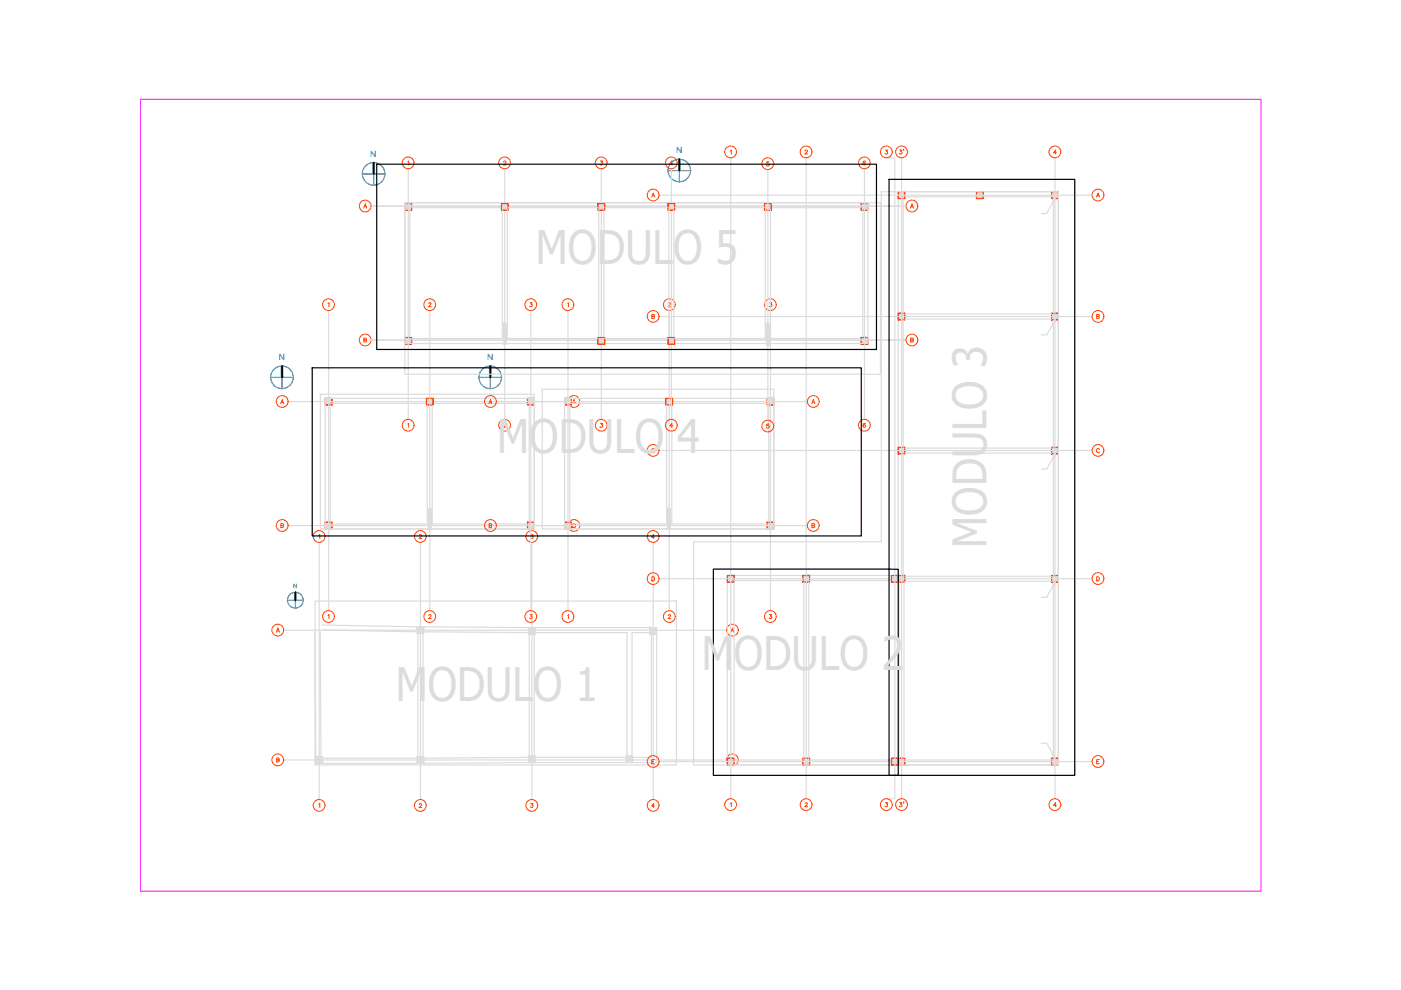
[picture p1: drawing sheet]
<svg xmlns="http://www.w3.org/2000/svg" width="297mm" height="210mm" viewBox="0 0 297 210" stroke-linecap="round" stroke-linejoin="round" font-family="sans-serif">
<defs><g id="words">
<g font-size="9.8" fill="#dcdcdc">
<text x="105.4" y="96.1">MODULO 4</text>
<text x="148.8" y="142.1">MODULO 2</text>
</g>
<g font-size="4" fill="#ff3f00">
<text x="189.8" y="33.9">3'</text>
<text x="189.8" y="172.2">3'</text>
</g>
<g font-size="3.5" fill="#ff3f00">
<text x="169.7" y="33.9">2</text>
<text x="137.2" y="43">A</text>
<text x="231.4" y="43">A</text>
<text x="137.2" y="68.8">B</text>
<text x="76.2" y="73.7">B</text>
<text x="58.6" y="86.8">A</text>
<text x="102.7" y="86.8">A</text>
<text x="171.1" y="86.8">A</text>
<text x="105.8" y="91.7">2</text>
<text x="126.3" y="91.7">3</text>
<text x="141.1" y="91.7">4</text>
<text x="137.2" y="115.4">4</text>
<text x="154.2" y="135.1">A</text>
</g>
<text font-size="3.5" fill="#f00" x="120.3" y="86.8">A</text>
<g font-size="3.5" fill="#dcdcdc">
<text x="87.8" y="115.4">2</text>
<text x="111.5" y="115.4">3</text>
</g>
<g font-size="1.8" fill="#005cb8">
<text x="78.5" y="33.2">N</text>
<text x="143.4" y="32.5">N</text>
<text x="59.1" y="76.4">N</text>
<text x="103.3" y="76.4">N</text>
</g>
<text font-size="1.3" fill="#005cb8" x="62.1" y="124.7">N</text>
</g></defs>
<!-- layer: VIGAS -->
<g fill="none" stroke="#dcdcdc" stroke-width=".25">
<path d="M85.8 43h98.2v29.8h-98.2zM86.9 44.4v27M87.3 44h19.1M106.5 44.4v27.4h-19.2M107.6 44.4v27.4h19.2M107.7 44h19.1M126.9 44.4v27M128 44.4v27M128.2 44h13.4M141.8 44.4v27M142.9 44.4v27M143 44h19.1"/>
<path d="M162.2 44.4v27.4h-19.2M163.4 44.4v27.4h19.2M163.5 44h19.1M182.9 44.4v27M190.4 40.7h34v121.5h-70.2v-40.2h36.2zM191.5 42.1v24.3M191.8 41.7h15.2M208.5 41.7h14.5M223.3 42.1v24.3M128.2 71.8h13.4M191.5 67.8v27M191.8 66.6h31.2"/>
<path d="M191.8 67.7h31.2M223.3 67.8v27M68.9 84.5h44.4v27.7h-44.4zM70 85.9v24.8M70.4 85.5h20.1M90.6 85.9v25.2h-20.2M91.6 85.9v25.2h20.2M91.8 85.5h20M112.2 85.9v24.8M119.7 84.5h44.4v27.7h-44.4zM120.8 85.9v24.8M121.1 85.5h20.2"/>
<path d="M141.3 85.9v25.2h-20.2M142.4 85.9v25.2h20.2M142.6 85.5h20M163 85.9v24.8M191.5 96.2v25.8M191.8 95h31.2M191.8 96.1h31.2M223.3 96.2v25.8M66.8 134l.2 26.4M67.9 134l.2 26.4M68.2 132.5l20.2 .4M68.2 133.6l20.2 .4"/>
<path d="M88.6 134.3v26.1M89.7 134.3v26.1M89.9 132.9l22.1 .2M89.9 134l22.1 .1M112.2 134.5v25.7M113.3 134.5v25.7M113.4 133.1h24.4M113.4 134.1h19.6v26.1M137.8 134.1h-3.8v26.1M138.1 134.5v26.1h-3.9M139.2 134.5v27.2h-5M155.6 123.4v37.4"/>
<path d="M155.6 123.1h14.6M170.4 123.4v37.4M171.5 123.4v37.4M171.6 123.1h18.8M190.6 123.4v37.4M191.7 123.4v37.4M191.8 122.2h31.2M191.8 123.2h31.2M223.3 123.4v37.4M68.4 161.9h20M68.4 160.8h20M112 160.6l-22.1 .2"/>
<path d="M112 161.7l-22.1 .2M113.4 161.7h19.4M113.4 160.6h19.4M155.6 161.1h14.6M171.6 161.1h18.8M191.8 161.1h31.2"/>
</g>
<!-- layer: HATCH-COL -->
<g fill="none" stroke="#dcdcdc" stroke-width=".25">
<path d="M85.8 43.5l.4-.3-.4 .4M85.8 44.2l1.1-1-1.1 1M85.9 43.2h-.1M86 43.2l-.2 .1M86.1 43.2l-.3 .2M86.4 43.2l-.6 .5M86.5 43.2l-.7 .6M86.6 43.2l-.8 .7M86.6 43.2l-.8 .8M86.8 43.2l-1 .9M87 43.2l-1.2 1.1 1.2-1.1M87.2 43.2l-1.4 1.3"/>
<path d="M87.2 44.6h.1M87.3 43.2l-1.5 1.4M87.3 43.2l-1.4 1.4M87.3 43.3l-1.3 1.3M87.3 43.4l-1.3 1.2M87.3 43.5l-1.1 1.1M87.3 43.6l-1 1M87.3 43.7l-1 .9M87.3 43.7l-.9 .9 .9-.8M87.3 43.9l-.7 .7M87.3 44l-.6 .6M87.3 44.1l-.5 .5"/>
<path d="M87.3 44.2l-.4 .4M87.3 44.3l-.4 .3M87.3 44.4l-.2 .2 .2-.2M106.3 43.4l.3-.2-.3 .3M106.3 44.1l1-.9-1 1M106.4 43.2h-.1M106.4 43.2l-.1 .1 .2-.1M106.5 43.2l-.2 .2M106.7 44.6l1-1.1-1 1.1M106.8 43.2l-.5 .4M106.8 43.2l-.5 .5 .6-.5M106.9 43.2l-.6 .6"/>
<path d="M107 43.2l-.7 .6M107 44.6l.7-.7-.6 .7M107 43.2l-.7 .7M107.1 43.2l-.8 .8M107.2 43.2l-.9 .8M107.4 43.2l-1.1 1M107.4 43.2l-1.1 1.1 1.2-1.1M107.6 43.2l-1.3 1.2M107.6 43.2l-1.3 1.3M107.6 44.6h.1M107.7 43.2l-1.4 1.4M107.7 43.2l-1.3 1.4"/>
<path d="M107.7 43.4l-1.2 1.2M107.7 43.4l-1.1 1.2M107.7 43.6l-.9 1M107.7 43.7l-.9 .9 .9-.9M107.7 43.8l-.7 .8M107.7 44l-.6 .6M107.7 44l-.5 .6M107.7 44.1l-.4 .5M107.7 44.2l-.4 .4M107.7 44.3l-.3 .3M107.7 44.3l-.2 .3 .2-.2M107.7 44.4l-.1 .2"/>
<path d="M126.8 44l.9-.8-.9 .9M126.9 43.2h-.1M126.9 43.2l-.1 .1 .2-.1M127 43.2l-.2 .2M127.1 43.2l-.3 .2M127.1 44.6l1.1-1.1-1 1.1M127.2 43.2l-.4 .3M127.2 43.2l-.4 .4M127.3 43.2l-.5 .5M127.5 43.2l-.7 .6M127.5 43.2l-.7 .7M127.6 43.2l-.8 .8"/>
<path d="M127.8 43.2l-1 1M127.9 43.2l-1.1 1.1 1.2-1.1M128 43.2l-1.2 1.2M128.1 43.2l-1.3 1.3M128.1 44.6h.1M128.2 43.2l-1.4 1.3M128.2 43.2l-1.4 1.4 1.4-1.4M128.2 43.3l-1.3 1.3M128.2 43.4l-1.2 1.2M128.2 43.4l-1.1 1.2M128.2 43.6l-1 1M128.2 43.7l-.9 .9"/>
<path d="M128.2 43.7l-.8 .9M128.2 43.8l-.7 .8 .7-.7-.6 .7M128.2 44l-.6 .6M128.2 44.1l-.5 .5M128.2 44.2l-.4 .4M128.2 44.3l-.3 .3 .3-.3M128.2 44.4l-.2 .2M141.6 44.1l1-.9-1 1M141.6 44.5l1.4-1.3-1.4 1.4M141.7 43.2h-.1M141.8 43.2l-.2 .1 .2-.1M141.9 43.2l-.3 .2"/>
<path d="M142 43.2l-.4 .3M142.1 43.2l-.5 .4M142.1 43.2l-.5 .5M142.2 43.2l-.6 .6M142.3 43.2l-.7 .6M142.4 43.2l-.8 .7M142.4 43.2l-.8 .8M142.5 43.2l-.9 .8M142.7 43.2l-1.1 1M142.7 43.2l-1.1 1.1 1.2-1.1M142.9 43.2l-1.3 1.2M142.9 43.2l-1.3 1.3"/>
<path d="M142.9 44.6h.1M143 43.2l-1.3 1.4 1.3-1.3M143 43.4l-1.2 1.2M143 43.5l-1 1.1M143 43.6l-.9 1M143 43.7l-.9 .9M143 43.7l-.8 .9M143 43.8l-.7 .8M143 43.9l-.6 .7M143 44l-.5 .6M143 44.1l-.4 .5M143 44.2l-.4 .4"/>
<path d="M143 44.3l-.3 .3M143 44.3l-.2 .3 .2-.2M143 44.4l-.1 .2M162.2 43.2h-.1M162.2 43.2l-.1 .1 .2-.1M162.3 43.2l-.2 .2M162.4 43.2l-.3 .2M162.4 44.6l1.1-1.1-1 1.1M162.5 43.2l-.4 .3M162.7 43.2l-.6 .4M162.7 43.2l-.6 .6M162.8 43.2l-.7 .6"/>
<path d="M162.8 43.2l-.7 .7M162.9 43.2l-.8 .8M163 43.2l-.9 .8M163.1 43.2l-1 .9M163.1 43.2l-1 1M163.2 43.2l-1.1 1.1 1.2-1.1M163.4 43.2l-1.3 1.2M163.4 43.2l-1.3 1.3M163.5 43.2l-1.4 1.3M163.5 43.2l-1.4 1.4 1.4-1.4M163.5 43.3l-1.3 1.3M163.5 43.4l-1.2 1.2"/>
<path d="M163.5 43.4l-1.1 1.2M163.5 43.6l-1 1M163.5 43.7l-.9 .9M163.5 43.7l-.8 .9M163.5 43.8l-.7 .8 .7-.7-.6 .7M163.5 44l-.6 .6M163.5 44l-.5 .6M163.5 44.1l-.4 .5M163.5 44.2l-.4 .4M163.5 44.3l-.3 .3M163.5 44.3l-.2 .3M163.5 44.4l-.2 .2"/>
<path d="M163.5 44.4l-.1 .2h.1M182.6 44.2l1-1-1 1M182.6 43.2h.1M182.7 43.2l-.1 .1 .1-.1M182.8 43.2l-.2 .2M182.9 43.2l-.3 .2M182.9 44.6l1.1-1.1-1 1.1M183 43.2l-.4 .4M183.1 43.2l-.5 .5 .5-.5M183.2 43.2l-.6 .6M183.3 44.6l.7-.7-.7 .7M183.4 43.2l-.8 .8"/>
<path d="M183.5 43.2l-.9 .8M183.5 43.2l-.9 .9M183.8 43.2l-1.2 1.1M183.9 43.2l-1.3 1.3M184 43.2l-1.4 1.3M184 44.1l-.5 .5M184 43.2l-1.4 1.4M184 43.6l-1 1M184 43.7l-.9 .9M184 44l-.6 .6M184 44.3l-.3 .3M184 44.4l-.2 .2 .2-.2"/>
<path d="M184 43.2l-1.3 1.4M184 43.4l-1.2 1.2M184 43.7l-.8 .9M184 44l-.5 .6M184 44.5l-.1 .1M190.4 42l.1 .1M190.4 42l.2 .1M190.4 41.9l.2 .2M190.4 41.8l.3 .3M190.4 41.7l.4 .4M190.4 41.5l.5 .6M190.4 41.5l.7 .6"/>
<path d="M190.4 41.4l.7 .7M190.4 41.3l.8 .8M190.4 41.2l.8 .9M190.4 41.2l.9 .9M190.4 41.1l1 1-1-1M190.4 41l1.1 1.1M190.4 40.8l1.3 1.3M190.4 40.7l1.4 1.4M190.4 40.7l1.4 1.4-1.3-1.4 1.3 1.2M190.7 40.7l1.1 1.2M190.7 40.7l1.1 1.1M190.8 40.7l1 1.1"/>
<path d="M190.8 40.7l1 1M190.9 40.7l.9 .9M191 40.7l.8 .8M191.1 40.7l.7 .7-.6-.7 .6 .6M191.3 40.7l.5 .5M191.4 40.7l.4 .4M191.5 40.7l.3 .3M191.6 40.7l.2 .2M191.7 40.7l.1 .2M191.7 40.7l.1 .1v-.1M191.8 40.7h.1M207 42l.2 .1"/>
<path d="M207 41.8l.3 .3M207 41.8l.4 .3M207 41.7l.4 .4M207 41.5l.7 .6M207 41.3l.8 .8-.8-.7M207 41.2l.9 .9M207 41.1l1.1 1M207 40.9l1.3 1.2M207 40.8l1.3 1.3M207 40.7l1.4 1.4M207.1 40.7l1.4 1.4M207.2 40.7l1.3 1.2"/>
<path d="M207.5 40.7l1 1M207.5 42.1l-.5-.5 .5 .5M207.6 40.7l.9 .8M207.7 40.7l.8 .7-.7-.7M207.8 40.7l.7 .6M208.1 40.7l.4 .3M208.1 42.1l-1.1-1.1 1.2 1.1M208.2 40.7l.3 .2M208.4 40.7l.1 .1-.1-.1M208.5 40.7h.1M208.5 41.8l-1.2-1.1 1.2 1.1M208.5 41.1l-.5-.4 .5 .5"/>
<path d="M223 42v.1M223 42l.1 .1M223 41.8l.2 .3M223 41.8l.3 .3M223 41.7l.3 .4M223 41.5l.6 .6M223 41.4l.7 .7M223 41.3l.7 .8M223 41.2l.8 .9M223 41.1l1 1M223 41l1.1 1.1M223 40.9l1.2 1.2"/>
<path d="M223 40.8l1.2 1.3M223 40.7l1.4 1.4M223.3 40.7l1.1 1.1M223.4 40.7l1 1M223.4 42.1l-.4-.5 .5 .5M223.5 40.7l.9 .8M223.6 40.7l.8 .7-.7-.7M223.8 40.7l.6 .6M223.9 40.7l.5 .5M223.9 40.7l.5 .4M224 40.7l.4 .3M224.1 40.7l.3 .3"/>
<path d="M224.1 40.7l.3 .2M224.3 40.7l.1 .1M224.4 40.7h.1M224.4 41.9l-1.3-1.2 1.3 1.2M85.8 71.9l.4-.3-.4 .4M85.8 72.6l1.1-1-1.1 1.1M85.9 71.6h.1M86 71.6l-.2 .2M86.1 71.6l-.3 .2M86.1 73l1.2-1.1-1.1 1.1M86.1 71.6l-.3 .3M86.3 71.6l-.5 .5"/>
<path d="M86.4 71.6l-.6 .6M86.5 71.6l-.7 .6M86.5 71.6l-.7 .7 .8-.7M86.6 71.6l-.8 .8M86.7 71.6l-.9 .8M86.7 73l.6-.5-.5 .5M86.8 71.6l-1 .9M87 71.6l-1.2 1.1M87 71.6l-1.2 1.2M87.1 71.6l-1.3 1.2M87.2 71.6l-1.4 1.3 1.4-1.3M87.2 73h.1"/>
<path d="M87.3 71.6l-1.5 1.4M87.3 71.6l-1.4 1.4M87.3 71.7l-1.3 1.3M87.3 71.8l-1.3 1.2M87.3 72l-1.1 1M87.3 72l-1 1M87.3 72.1l-1 .9M87.3 72.2l-.9 .8 .9-.8M87.3 72.3l-.7 .7M87.3 72.4l-.7 .6M87.3 72.4l-.6 .6M87.3 72.6l-.4 .4"/>
<path d="M87.3 72.7l-.4 .3M87.3 72.7l-.3 .3M87.3 72.8l-.2 .2 .2-.1M87.3 72.9l-.1 .1M126.8 72.4l.9-.8-.9 .9M126.9 71.6h-.1h.1M127 71.6l-.2 .2M127.1 73l1.1-1.1-1.1 1.1M127.1 71.6l-.3 .3M127.2 71.6l-.4 .3M127.2 71.6l-.4 .4M127.3 71.6l-.5 .5"/>
<path d="M127.3 71.6l-.5 .6M127.4 71.6l-.6 .6M127.5 71.6l-.7 .7 .7-.7M127.6 71.6l-.8 .8M127.7 73l.5-.5-.5 .5M127.8 71.6l-1 1M127.8 71.6l-1 1.1M127.9 71.6l-1.1 1.1M128 71.6l-1.2 1.2M128.1 71.6l-1.3 1.3 1.4-1.3M128.2 73h.1M128.2 71.6l-1.4 1.4"/>
<path d="M128.2 71.7l-1.3 1.3M128.2 71.8l-1.2 1.2M128.2 72l-1 1M128.2 72.1l-.9 .9M128.2 72.2l-.7 .8 .7-.7M128.2 72.4l-.6 .6M128.2 72.6l-.4 .4M128.2 72.7l-.3 .3 .3-.3M128.2 72.8l-.2 .2M128.2 72.9l-.2 .1M128.2 72.9l-.1 .1M141.6 72.5l1-.9-1 1"/>
<path d="M141.7 71.6h.1M141.8 71.6l-.2 .2M141.9 71.6l-.3 .2M141.9 73l1.1-1.1-1 1.1M141.9 71.6l-.3 .3M142 71.6l-.4 .3M142.1 71.6l-.5 .4M142.1 71.6l-.5 .5M142.2 71.6l-.6 .6M142.3 71.6l-.7 .7 .8-.7M142.5 71.6l-.9 .8M142.5 73l.5-.5-.4 .5"/>
<path d="M142.7 71.6l-1.1 1.1M142.9 71.6l-1.3 1.2M143 71.6l-1.4 1.4M143 73h.1M143 71.6l-1.3 1.4 1.3-1.3M143 71.8l-1.2 1.2M143 72l-1 1M143 72l-.9 1M143 72.1l-.9 .9M143 72.2l-.8 .8M143 72.2l-.7 .8M143 72.3l-.6 .7 .6-.6"/>
<path d="M143 72.4l-.5 .6M143 72.6l-.4 .4M143 72.7l-.3 .3M143 72.7l-.2 .3M143 72.9l-.1 .1M182.6 71.9l.4-.3-.4 .4M182.6 72.6l1-1-1 1.1M182.6 71.6h.1M182.7 71.6l-.1 .2M182.8 71.6l-.2 .2M182.8 73l1.2-1.1-1.1 1.1M182.9 71.6l-.3 .3"/>
<path d="M183.1 71.6l-.5 .5M183.1 71.6l-.5 .6M183.2 71.6l-.6 .6M183.2 71.6l-.6 .7 .7-.7M183.4 71.6l-.8 .8M183.5 71.6l-.9 .8M183.5 73l.5-.5-.5 .5M183.5 71.6l-.9 .9M183.7 71.6l-1.1 1.1M183.8 71.6l-1.2 1.2M183.9 71.6l-1.3 1.3 1.4-1.3M184 73h.1"/>
<path d="M184 71.6l-1.4 1.4M184 71.6l-1.3 1.4M184 71.7l-1.3 1.3M184 71.8l-1.2 1.2M184 72l-1 1M184 72.1l-.9 .9M184 72.2l-.8 .8 .8-.8M184 72.3l-.7 .7M184 72.4l-.7 .6M184 72.4l-.6 .6M184 72.6l-.4 .4M184 72.7l-.3 .3"/>
<path d="M184 72.8l-.2 .2 .2-.1M184 72.9l-.1 .1M190.4 67.7l.1 .1M190.4 67.7l.2 .1M190.4 67.6l.2 .2M190.4 67.6l.3 .2M190.4 67.4l.5 .4M190.4 67.2l.6 .6-.6-.5M190.4 67.2l.7 .6M190.4 67.1l.7 .7M190.4 67.1l.8 .7M190.4 67l.8 .8"/>
<path d="M190.4 66.9l.9 .9M190.4 66.8l1 1M190.4 66.7l1.1 1.1M190.4 66.6l1.3 1.2M190.7 66.4l1.1 1.2M190.7 66.4l1.1 1.1M190.7 67.8l-.3-.3 .4 .3M190.8 66.4l1 1.1M190.8 66.4l1 1M190.9 66.4l.9 1M191 66.4l.8 .9-.8-.9M191.1 66.4l.7 .8"/>
<path d="M191.3 66.4l.5 .6M191.3 66.4l.5 .5M191.4 66.4l.4 .5M191.5 66.4l.3 .4M191.5 66.4l.3 .3M191.6 66.4l.2 .2-.1-.2M191.7 66.4l.1 .1M191.8 66.4v.1M191.8 66.4h.1M191.8 67.8l-1.4-1.4 1.4 1.4M191.8 67.7l-1.3-1.3 1.3 1.3M191.8 67l-.6-.6 .6 .7"/>
<path d="M223 67.7v.1M223 67.7l.1 .1M223 67.6l.2 .2M223 67.5l.3 .3M223 67.4l.4 .4M223 67.3l.5 .5M223 67.2l.6 .6M223 67.1l.7 .7M223 67l.8 .8M223 66.9l.8 .9M223 66.9l.9 .9M223 66.7l1.1 1.1"/>
<path d="M223 66.6l1.2 1.2M223 66.5l1.3 1.3M223 66.4l1.4 1.4M223.3 66.4l1.1 1.1M223.4 66.4l1 1M223.5 66.4l.9 .9M223.6 66.4l.8 .8M223.7 66.4l.7 .7M223.8 66.4l.6 .6M223.9 66.4l.5 .5M224 66.4l.4 .4M224.1 66.4l.3 .3"/>
<path d="M224.1 66.4l.3 .2M224.3 66.4l.1 .1M224.4 66.4h.1M224.4 67.6l-1.3-1.2 1.3 1.3M68.9 84.7l.3-.2-.3 .3M68.9 85.3l.9-.8-.9 .9M69 84.5h-.1M69.1 84.5l-.2 .1M69.2 85.9l1.2-1.2-1.2 1.2M69.3 84.5l-.4 .3M69.4 84.5l-.5 .4 .6-.4M69.5 84.5l-.6 .5"/>
<path d="M69.6 84.5l-.7 .6M69.6 85.9l.8-.8-.7 .8M69.7 84.5l-.8 .7M69.8 84.5l-.9 .8M70 84.5l-1.1 .9M70 84.5l-1.1 1 1.2-1M70.1 84.5l-1.2 1.2M70.2 84.5l-1.3 1.2M70.2 85.9l.2-.2-.1 .2M70.3 84.5l-1.4 1.3M70.3 85.9h.1M70.4 84.5l-1.5 1.4"/>
<path d="M70.4 84.6l-1.4 1.3M70.4 84.8l-1.1 1.1M70.4 84.9l-1 1 1-.9M70.4 85l-.9 .9M70.4 85.2l-.7 .7M70.4 85.3l-.6 .6M70.4 85.4l-.6 .5M70.4 85.4l-.5 .5M70.4 85.5l-.4 .4M70.4 85.5l-.4 .4 .4-.3M70.4 85.7l-.2 .2M90.4 85.1l.6-.6-.6 .6"/>
<path d="M90.5 84.5h-.1M90.5 84.5l-.1 .1M90.6 84.5l-.2 .1M90.7 84.5l-.3 .2M90.7 84.5l-.3 .3M90.8 84.5l-.4 .3M90.8 84.5l-.4 .4 .5-.4M91 84.5l-.6 .5M91 85.9l.8-.8-.7 .8M91.2 84.5l-.8 .7M91.2 84.5l-.8 .8M91.3 84.5l-.9 .8"/>
<path d="M91.3 84.5l-.9 .9M91.4 84.5l-1 .9M91.5 84.5l-1.1 1 1.2-1M91.6 84.5l-1.2 1.2M91.7 85.9l.1-.2v.2M91.7 84.5l-1.3 1.3M91.8 84.5l-1.4 1.3M91.8 85.9h.1M91.8 84.5l-1.4 1.4M91.8 84.6l-1.3 1.3M91.8 84.7l-1.2 1.2M91.8 84.8l-1.1 1.1"/>
<path d="M91.8 84.9l-1 1M91.8 84.9l-.9 1M91.8 85l-.8 .9M91.8 85.2l-.6 .7M91.8 85.3l-.5 .6 .5-.5M91.8 85.4l-.4 .5M91.8 85.5l-.4 .4M91.8 85.5l-.3 .4M91.8 85.6l-.2 .3M91.8 85.7l-.2 .2M111.9 84.5h-.1M112 84.5l-.2 .1"/>
<path d="M112 85.9l1.3-1.2-1.2 1.2M112.1 84.5l-.3 .2M112.2 84.5l-.4 .3M112.3 84.5l-.5 .4M112.5 84.5l-.7 .6M112.6 84.5l-.8 .6M112.6 84.5l-.8 .7M112.7 84.5l-.9 .8M112.8 84.5l-1 .9M112.9 84.5l-1.1 1M113.1 84.5l-1.3 1.2M113.2 84.5l-1.4 1.3"/>
<path d="M113.3 85.9h.1M113.3 84.5l-1.4 1.4 1.4-1.3M113.3 84.6l-1.3 1.3M113.3 84.8l-1.1 1.1M113.3 84.9l-1 1M113.3 85l-.9 .9M113.3 85.1l-.8 .8M113.3 85.2l-.7 .7M113.3 85.3l-.6 .6M113.3 85.4l-.5 .5M113.3 85.5l-.4 .4M113.3 85.6l-.3 .3"/>
<path d="M113.3 85.7l-.2 .2M141.2 84.6l.1-.1-.1 .1M141.2 85.2l.7-.7-.7 .8M141.2 85.8l1.4-1.3-1.4 1.4M141.2 84.5h.1M141.4 85.9l1.2-1.2-1.1 1.2M141.4 84.5l-.2 .2M141.5 84.5l-.3 .3M141.6 84.5l-.4 .4 .5-.4M141.7 84.5l-.5 .5M141.8 84.5l-.6 .6M141.8 85.9l.8-.8-.7 .8"/>
<path d="M142.1 84.5l-.9 .8M142.1 84.5l-.9 .9M142.2 84.5l-1 .9M142.2 84.5l-1 1 1.1-1M142.4 84.5l-1.2 1.2M142.4 85.9l.2-.2-.1 .2M142.5 84.5l-1.3 1.3M142.6 85.9h.1M142.6 85.3l-.6 .6M142.6 85.5l-.3 .4M142.6 84.6l-1.3 1.3M142.6 84.8l-1.1 1.1"/>
<path d="M142.6 84.9l-1 1M142.6 85l-.9 .9 .9-.9M142.6 85.2l-.7 .7M142.6 85.4l-.5 .5M142.6 85.4l-.5 .5 .5-.4M142.6 85.6l-.3 .3M142.6 85.7l-.2 .2M162.6 84.6l.2-.1-.2 .1M162.6 85.2l.8-.7-.8 .8M162.7 84.5h-.1M162.8 85.9l1.3-1.2-1.2 1.2M162.9 84.5l-.3 .2"/>
<path d="M162.9 84.5l-.3 .3M163 84.5l-.4 .3M163.1 84.5l-.5 .4 .5-.4M163.2 84.5l-.6 .5M163.3 84.5l-.7 .6M163.3 85.9l.8-.8-.7 .8M163.5 84.5l-.9 .8M163.6 84.5l-1 .9M163.7 84.5l-1.1 1 1.2-1M163.8 84.5l-1.2 1.2M163.9 84.5l-1.3 1.2M163.9 85.9l.2-.2-.1 .2"/>
<path d="M163.9 84.5l-1.3 1.3M164 85.9h.1M164.1 84.5l-1.5 1.4M164.1 84.6l-1.4 1.3M164.1 84.8l-1.1 1.1M164.1 84.9l-1 1M164.1 85l-.9 .9M164.1 85.2l-.7 .7M164.1 85.3l-.6 .6M164.1 85.4l-.6 .5M164.1 85.4l-.5 .5 .5-.4M164.1 85.5l-.4 .4"/>
<path d="M164.1 85.6l-.3 .3M164.1 85.7l-.2 .2M190.4 96.2h.1M190.4 96.1l.2 .1M190.4 95.9l.3 .3M190.4 95.7l.6 .5-.6-.5M190.4 95.6l.7 .6M190.4 95.4l.8 .8M190.4 95.3l.9 .9M190.4 95.3l1 .9M190.4 95.1l1.1 1.1M190.4 95.1l1.2 1.1"/>
<path d="M190.4 95l1.3 1.2M190.4 94.8l1.4 1.4-1.4-1.3M190.7 94.8l1.1 1.2M190.8 94.8l1 1.1M190.8 96.2l-.4-.3 .5 .3M190.9 94.8l.9 1M191 94.8l.8 .9M191 94.8l.8 .8-.7-.8M191.2 94.8l.6 .7M191.3 94.8l.5 .6M191.3 94.8l.5 .5M191.4 94.8l.4 .5"/>
<path d="M191.5 94.8l.3 .4M191.5 94.8l.3 .3M191.7 94.8l.1 .2-.1-.2M191.8 94.8v.1M191.8 94.8h.1M191.8 96.1l-1.3-1.3 1.3 1.4M223 96.2h.1M223 96.1l.1 .1M223 96.1l.2 .1M223 96l.2 .2M223 95.9l.3 .3M223 95.7l.5 .5"/>
<path d="M223 95.6l.5 .6-.5-.5M223 95.6l.7 .6M223 95.5l.7 .7M223 95.4l.8 .8M223 95.3l.8 .9M223 95.3l1 .9M223 95.2l1.1 1M223 95.1l1.1 1.1M223 95.1l1.2 1.1M223 95l1.2 1.2M223 94.9l1.3 1.3M223 94.8l1.4 1.4-1.4-1.3"/>
<path d="M223 94.8l1.4 1.4M223.3 94.8l1.1 1.2M223.3 94.8l1.1 1.1M223.3 96.2l-.3-.3 .4 .3M223.4 94.8l1 1.1M223.4 94.8l1 1M223.5 94.8l.9 .9M223.5 94.8l.9 .8-.8-.8M223.7 94.8l.7 .7M223.9 94.8l.5 .5M224 94.8l.4 .4M224.1 94.8l.3 .3"/>
<path d="M224.3 94.8l.1 .2-.3-.2 .3 .3M224.3 94.8l.1 .1M224.4 94.8h.1M224.4 96l-1.3-1.2 1.3 1.3M224.4 95.4l-.6-.6 .6 .7M68.9 111l.3-.3-.3 .4M68.9 111.6l.9-.9-.9 1M68.9 112.2l1.5-1.4-1.4 1.4M69 110.7l-.1 .1M69.1 110.7l-.2 .1M69.1 110.7l-.2 .2M69.3 110.7l-.4 .4"/>
<path d="M69.4 110.7l-.5 .5 .6-.5M69.5 110.7l-.6 .6M69.6 110.7l-.7 .7M69.6 112.2l.8-.8-.7 .8M69.7 110.7l-.8 .8M69.8 110.7l-.9 .9M70 110.7l-1.1 1M70 110.7l-1.1 1.1 1.2-1.1M70.1 110.7l-1.2 1.2M70.2 110.7l-1.3 1.3M70.2 112.2l.2-.2-.1 .2M70.3 110.7l-1.4 1.4"/>
<path d="M70.3 112.2h.1M70.4 110.9l-1.3 1.3M70.4 110.9l-1.2 1.3M70.4 111l-1.2 1.2M70.4 111.1l-1.1 1.1M70.4 111.2l-1 1 1-.9M70.4 111.3l-.9 .9M70.4 111.5l-.7 .7M70.4 111.6l-.6 .6M70.4 111.7l-.5 .5M70.4 111.8l-.4 .4M70.4 111.8l-.4 .4 .4-.3"/>
<path d="M70.4 111.9l-.2 .3M111.9 110.7l-.1 .1M112 110.7l-.2 .1M112.1 110.7l-.3 .3M112.2 110.7l-.4 .4M112.3 110.7l-.5 .5M112.5 110.7l-.7 .7M112.6 110.7l-.8 .7M112.6 110.7l-.8 .8M112.7 110.7l-.9 .9M112.8 110.7l-1 1M113 110.7l-1.2 1.2"/>
<path d="M113.1 110.7l-1.3 1.2M113.1 110.7l-1.3 1.3M113.2 110.7l-1.4 1.4M113.3 110.8l-1.4 1.4M113.3 110.9l-1.3 1.3M113.3 111l-1.2 1.2M113.3 111.1l-1.1 1.1M113.3 111.1l-1 1.1M113.3 111.3l-.9 .9M119.7 111.9l1.2-1.2-1.2 1.3M119.8 110.7l-.1 .1M120 110.7l-.3 .3"/>
<path d="M120 110.7l-.3 .4M120.1 110.7l-.4 .4M120.2 110.7l-.5 .5 .5-.5M120.3 110.7l-.6 .7M120.4 112.2l.7-.8-.7 .8M120.5 110.7l-.8 .8M120.6 110.7l-.9 .9M120.7 110.7l-1 1M120.8 110.7l-1.1 1.2M121.1 110.7l-1.4 1.4M121.1 112.2h.1M121.1 110.8l-1.4 1.4"/>
<path d="M121.1 110.9l-1.2 1.3 1.2-1.3M121.1 111l-1.1 1.2M121.1 111.1l-1.1 1.1M121.1 111.1l-1 1.1M121.1 111.3l-.8 .9M121.1 111.5l-.6 .7M121.1 111.6l-.5 .6M121.1 111.8l-.3 .4M121.1 111.9l-.2 .3M121.1 112l-.1 .2M162.6 110.8l.2-.1-.2 .2M162.6 111.5l.8-.8-.8 .9"/>
<path d="M162.6 112.2l1.5-1.4-1.4 1.4M162.7 110.7l-.1 .1M162.9 110.7l-.3 .3M162.9 110.7l-.3 .4M163 110.7l-.4 .4M163.1 110.7l-.5 .5 .5-.5M163.2 110.7l-.6 .6M163.3 110.7l-.7 .7M163.3 112.2l.8-.8-.7 .8M163.5 110.7l-.9 .9M163.6 110.7l-1 1M163.7 110.7l-1.1 1.1 1.2-1.1"/>
<path d="M163.8 110.7l-1.2 1.2M163.9 110.7l-1.3 1.3M163.9 112.2l.2-.2-.1 .2M163.9 110.7l-1.3 1.4M164 112.2h.1M164 110.7l-1.4 1.4M164.1 110.9l-1.3 1.3M164.1 111l-1.2 1.2M164.1 111.1l-1.1 1.1 1.1-1.1M164.1 111.2l-1 1M164.1 111.3l-1 .9M164.1 111.3l-.9 .9"/>
<path d="M164.1 111.5l-.7 .7M164.1 111.6l-.6 .6M164.1 111.7l-.5 .5 .5-.4M164.1 111.8l-.4 .4M164.1 111.9l-.3 .3M164.1 111.9l-.2 .3M88.6 132.9l-.2 .2M88.9 132.9l-.5 .5M89.2 132.9l-.8 .8M89.6 132.9l-1.2 1.1M89.9 132.9l-1.4 1.4M89.9 133.2l-1.1 1.1"/>
<path d="M89.9 133.5l-.8 .8M89.9 133.8l-.5 .5M89.9 134.2l-.2 .1M112.3 133.1l-.3 .3M112.6 133.1l-.6 .6M112.9 133.1l-.9 .9M113.3 133.1l-1.3 1.2M113.4 133.2l-1.3 1.3M113.4 133.5l-.9 1M113.4 133.8l-.6 .7M113.4 134.1l-.3 .4M113.4 134.5h.1"/>
<path d="M137.8 133.1h.1M138.1 133.1l-.3 .3M138.4 133.1l-.6 .6M138.7 133.1l-.9 .9M139.1 133.1l-1.3 1.2M139.2 134.5h.1M139.2 133.2l-1.2 1.3M139.2 133.5l-1 1M139.2 133.9l-.6 .6M139.2 134.2l-.3 .3M154.2 123.4h.1M154.2 123.3l.1 .1"/>
<path d="M154.2 123.2l.2 .2M154.2 123.2l.3 .2M154.2 123l.3 .4-.3-.3M154.2 123l.5 .4M154.2 122.9l.5 .5M154.2 122.9l.6 .5M154.2 122.7l.8 .7M154.2 122.6l.9 .8M154.2 122.5l.9 .9M154.2 122.4l1 1-1-.9M154.2 122.4l1.1 1M154.2 122.3l1.1 1.1"/>
<path d="M154.2 122.2l1.2 1.2M154.2 122l1.4 1.4-1.4-1.3M154.3 122l1.3 1.3M154.4 122l1.2 1.3M154.4 122l1.2 1.2-1.1-1.2M154.5 122l1.1 1.1M154.6 122l1 1M154.7 122l.9 1M154.8 123.4l-.6-.6 .7 .6M154.9 122l.7 .8M154.9 122l.7 .7M155 122l.6 .7"/>
<path d="M155.1 122l.5 .6-.5-.6M155.2 122l.4 .4M155.3 122l.3 .4M155.3 122l.3 .3M155.5 123.4l-1.3-1.3 1.4 1.3M155.5 122l.1 .1M155.6 122v.1M155.6 122h.1M155.6 122.8l-.8-.8 .8 .9M155.6 122.2l-.2-.2 .2 .3M170.2 123.4h.1M170.2 123.3l.1 .1"/>
<path d="M170.2 123.2l.2 .2M170.2 123.2l.3 .2M170.2 123l.3 .4-.3-.3M170.2 123l.5 .4M170.2 122.9l.5 .5M170.2 122.9l.6 .5M170.2 122.7l.8 .7M170.2 122.6l.9 .8M170.2 122.5l.9 .9M170.2 122.4l1 1-1-.9M170.2 122.4l1.1 1M170.2 122.3l1.2 1.1"/>
<path d="M170.2 122.2l1.2 1.2M170.3 122l1.3 1.4-1.4-1.3M170.3 122l1.3 1.3M170.4 122l1.2 1.3M170.4 122l1.2 1.2-1.1-1.2M170.5 122l1.1 1.1M170.6 122l1 1M170.7 122l.9 1M170.8 123.4l-.6-.6 .7 .6M170.9 122l.7 .8M170.9 122l.7 .7M171 122l.6 .7"/>
<path d="M171.1 122l.5 .6-.5-.6M171.2 122l.4 .4M171.3 122l.3 .4M171.3 122l.3 .3M171.5 123.4l-1.3-1.3 1.4 1.3M171.5 122l.1 .1M171.6 122v.1M171.6 122h.1M171.6 122.8l-.8-.8 .8 .9M171.6 122.2l-.2-.2 .2 .3M189 122l1.5 1.4M189 123.4h.1"/>
<path d="M189 123.2l.2 .2M189 123.1l.3 .3M189 123l.4 .4M189 122.9l.6 .5M189 122.7l.7 .7M189 122.7l.8 .7M189 122.6l.8 .8M189 122.5l.9 .9-.9-.9M189 122.4l1.1 1M189 122.3l1.1 1.1M189 122.2l1.2 1.2M189 122.1l1.4 1.3"/>
<path d="M189.1 122l1.3 1.3M189.1 122l1.5 1.4M189.2 122l1.2 1.2-1.1-1.2M189.3 122l1.1 1.1M189.4 122l1.4 1.4M189.5 122l1.4 1.4M189.6 122l.8 .8M189.7 122l.7 .7M189.8 122l1.4 1.4M189.9 122l.5 .6M189.9 122l.5 .5M190 122l.4 .4"/>
<path d="M190 122l1.4 1.4-1-.9M190.2 122l.2 .2M190.3 122l1.4 1.4M190.3 123.4l-1.3-1.3 1.3 1.3M190.4 122l1.4 1.4-1.4-1.4M190.4 123.2l.2 .2M190.4 123.1l.3 .3M190.4 122.9l.6 .5-.6-.5M190.4 122.7l.7 .7M190.4 122.6l.8 .8M190.4 122.5l.9 .9M190.4 122.2l1.2 1.2"/>
<path d="M190.7 122l1.1 1.2M190.8 122l1 1.1M190.8 122l1 1M190.9 122l.9 1M191 122l.8 .9M191 122l.8 .8M191.2 122l.6 .7M191.3 122l.5 .6-.5-.6M191.4 122l.4 .4M191.5 122l.3 .4M191.5 123.4l-1.4-1.4 1.4 1.4M191.5 122l.3 .3"/>
<path d="M191.7 122l.1 .2M191.7 122l.1 .1M191.8 122v.1M191.8 122h.1M191.8 123.3l-1.3-1.3 1.3 1.3M223 123.4v.1M223 123.3l.1 .2M223 123.3l.2 .2M223 123.1l.3 .4M223 123l.4 .5M223 123l.5 .5M223 122.8l.5 .7-.5-.6"/>
<path d="M223 122.8l.7 .7M223 122.7l.7 .8M223 122.7l.8 .8M223 122.4l.8 1.1M223 122.4l1.1 1.1M223 122.3l1.1 1.2M223 122.3l1.2 1.2M223 122.2l1.2 1.3M223 122.1l1.3 1.4M223 122l1.4 1.5-1.4-1.4M223 122l1.4 1.4M223.2 123.5l-.2-.3 .3 .3"/>
<path d="M223.3 122l1.1 1.2M223.3 122l1.1 1.1M223.4 122l1 1.1M223.4 122l1 1-.9-1M223.5 122l.9 .9M223.6 122l.8 .8M223.7 122l.7 .7M223.9 122l.5 .6M223.9 122l.5 .5M224 122l.4 .4M224.1 122l.3 .4-.3-.4 .3 .2M224.3 122l.1 .2"/>
<path d="M224.3 122l.1 .1M224.4 122v.1M224.4 123.2l-1.3-1.2 1.3 1.3M224.4 122.6l-.6-.6 .6 .7M67.2 160.4l-.2 .2M67.5 160.4l-.5 .6M67.8 160.4l-.8 .9M68.1 160.4l-1.1 1.2M68.4 160.5l-1.4 1.4M68.4 160.8l-1.1 1.1M68.4 161.1l-.7 .8M68.4 161.4l-.4 .5"/>
<path d="M68.4 161.7l-.1 .2M88.6 160.4l-.2 .1M88.9 160.4l-.5 .5M89.2 160.4l-.8 .8M89.5 160.4l-1.1 1.1M89.8 160.4l-1.4 1.4M89.9 160.7l-1.2 1.2M89.9 161l-.8 .9M89.9 161.3l-.5 .6M89.9 161.6l-.2 .3M112.3 160.2l-.3 .3M112.6 160.2l-.6 .6"/>
<path d="M112.9 160.2l-.9 .9M113.2 160.2l-1.2 1.2M113.4 160.3l-1.3 1.4M113.4 160.6l-1 1.1M113.4 161l-.6 .7M113.4 161.3l-.3 .4M113.4 161.6v.1M132.8 160.2h.1M133.1 160.2l-.3 .3M133.4 160.2l-.6 .7M133.7 160.2l-.9 1M134.1 160.2l-1.3 1.3"/>
<path d="M134.2 160.4l-1.3 1.3M134.2 160.7l-.9 1M134.2 161l-.7 .7M134.2 161.3l-.3 .4M134.2 161.6v.1M154.2 162.2h.1M154.2 162.1l.1 .1M154.2 162l.2 .2M154.2 161.9l.3 .3M154.2 161.8l.3 .4-.3-.3M154.2 161.8l.5 .4M154.2 161.6l.6 .6"/>
<path d="M154.2 161.5l.7 .7M154.2 161.4l.8 .8M154.2 161.4l.9 .8M154.2 161.3l.9 .9M154.2 161.2l1 1-1-.9M154.2 161.1l1.1 1.1M154.2 160.9l1.3 1.3M154.2 160.9l1.4 1.3M154.2 160.8l1.4 1.4-1.4-1.4M154.3 160.8l1.3 1.3-1.2-1.3M154.4 160.8l1.2 1.2M154.5 160.8l1.1 1.1"/>
<path d="M154.6 160.8l1 1M154.7 160.8l.9 .9M154.7 162.2l-.5-.5 .6 .5M154.9 160.8l.7 .8M154.9 160.8l.7 .7-.6-.7M155.1 160.8l.5 .5M155.2 160.8l.4 .4M155.3 160.8l.3 .4M155.3 160.8l.3 .3M155.3 162.2l-1.1-1.1 1.2 1.1M155.5 160.8l.1 .1M155.6 160.8h.1"/>
<path d="M155.6 161.6l-.8-.8 .8 .9M155.6 161l-.2-.2 .2 .3M170.2 162.2h.1M170.2 162.1l.1 .1M170.2 162l.2 .2M170.2 161.9l.3 .3M170.2 161.8l.3 .4-.3-.3M170.2 161.8l.5 .4M170.2 161.6l.6 .6M170.2 161.5l.7 .7M170.2 161.4l.8 .8M170.2 161.4l.9 .8"/>
<path d="M170.2 161.3l.9 .9M170.2 161.2l1 1-1-.9M170.2 161.1l1.1 1.1M170.2 160.9l1.3 1.3M170.2 160.9l1.4 1.3M170.3 160.8l1.3 1.4-1.4-1.4M170.3 160.8l1.3 1.3-1.2-1.3M170.4 160.8l1.2 1.2M170.5 160.8l1.1 1.1M170.6 160.8l1 1M170.7 160.8l.9 .9M170.7 162.2l-.5-.5 .6 .5"/>
<path d="M170.9 160.8l.7 .8M170.9 160.8l.7 .7-.6-.7M171.1 160.8l.5 .5M171.2 160.8l.4 .4M171.3 160.8l.3 .4M171.3 160.8l.3 .3M171.4 162.2l-1.2-1.1 1.2 1.1M171.5 160.8l.1 .1M171.6 160.8h.1M171.6 161.6l-.8-.8 .8 .9M171.6 161l-.2-.2 .2 .3M189 162.2h.1"/>
<path d="M189 162l.2 .2M189 161.9l.3 .3M189 161.8l.4 .4M189 161.6l.6 .6M189 161.5l.7 .7M189 161.4l.8 .8M189 161.3l.9 .9-.9-.9M189 161.1l1.1 1.1M189 160.9l1.3 1.3M189 160.8l1.4 1.4M189.1 160.8l1.4 1.4M189.1 160.8l1.5 1.4"/>
<path d="M189.2 160.8l1.4 1.4M189.3 160.8l1.4 1.4M189.3 160.8l1.5 1.4M189.5 160.8l1.5 1.4-1.4-1.4M189.6 160.8l1.5 1.4M189.7 160.8l1.5 1.4M189.9 160.8l1.4 1.4M190 160.8l1.4 1.4-1-1M190 160.8l1.5 1.4M190.1 162.2l-1.1-1.1 1.2 1.1M190.2 160.8l.2 .2M190.4 160.8l1.4 1.4-1.4-1.4"/>
<path d="M190.4 160.8h.1M190.4 161.8l.5 .4M190.4 161.4l.8 .8M190.4 161.1l1.1 1.1M190.4 161.1l-.3-.3 1.5 1.4M190.4 160.9l1.3 1.3M190.5 160.8l1.3 1.3M190.7 160.8l1.1 1.2M190.7 160.8l1.1 1.1M190.8 160.8l1 1.1M190.9 160.8l.9 .9M191 160.8l.8 .9"/>
<path d="M191 160.8l.8 .8M191.2 160.8l.6 .7M191.3 160.8l.5 .5M191.4 160.8l.4 .4M191.5 160.8l.3 .4M191.5 160.8l.3 .3M191.6 160.8l.2 .3M191.7 160.8l.1 .2M191.7 160.8l.1 .1M191.8 160.8h.1M223 162.2h.1M223 162.1l.1 .1"/>
<path d="M223 162l.2 .2M223 161.9l.2 .3M223 161.9l.3 .3M223 161.8l.3 .4M223 161.8l.4 .4M223 161.6l.5 .6M223 161.5l.7 .7M223 161.4l.7 .8M223 161.4l.8 .8M223 161.3l.8 .9M223 161.2l.9 1-.9-.9M223 161.1l1.1 1.1"/>
<path d="M223 160.9l1.2 1.3M223 160.9l1.3 1.3M223 160.8l1.4 1.4-1.4-1.4M223 160.8l1.4 1.3-1.3-1.3 1.3 1.2M223.3 160.8l1.1 1.1M223.4 160.8l1 1M223.4 160.8l1 .9M223.5 160.8l.9 .9M223.5 160.8l.9 .8M223.6 160.8l.8 .8M223.7 160.8l.7 .7-.6-.7 .6 .5M223.9 160.8l.5 .5"/>
<path d="M223.9 160.8l.5 .4M224 160.8l.4 .4M224.1 160.8l.3 .3M224.1 162.2l-1.1-1.1 1.2 1.1M224.3 160.8l.1 .1M224.3 160.8h.1M224.4 161l-.3-.2 .3 .3"/>
</g>
<!-- layer: COL-VIS -->
<path d="M88.4 132.9h1.5v1.4h-1.5zM112 133.1h1.4v1.4h-1.4zM137.8 133.1h1.4v1.4h-1.4zM67 160.4h1.4v1.5h-1.4zM88.4 160.4h1.5v1.5h-1.5zM112 160.2h1.4v1.5h-1.4zM132.8 160.2h1.4v1.5h-1.4z" fill="none" stroke="#dcdcdc" stroke-width=".25"/>
<!-- layer: PROV -->
<g fill="none" stroke="#0ff" stroke-width=".25">
<path d="M76.8 36.9h4.8M79 34.5h.4M79.1 34.5v2.4h.3v-2.4M79.2 36.9v2.4M141.6 36.2h4.9M143.9 33.8h.3v2.4h-.3zM144 36.2v2.4M60 77.6v2.4h-.4v-2.4h.4M104.2 77.6v2.4h-.4v-2.4h.3M57.4 80h4.8M59.8 80v2.4M101.6 80h4.8"/>
<path d="M104 80v2.4M60.9 127.3h3.4M62.5 125.6h.3v1.7h-.3zM62.6 127.3v1.7"/>
<circle cx="79.2" cy="36.9" r="2.39"/>
<circle cx="144" cy="36.1" r="2.39"/>
<circle cx="59.8" cy="80" r="2.39"/>
<circle cx="103.9" cy="80" r="2.39"/>
<circle cx="62.6" cy="127.2" r="1.67"/>
</g>
<g fill="#0ff" stroke="#0ff" stroke-width=".21">
<path d="M62.5 125.6l.3 1.7v-1.7zM62.5 125.6l.3 1.7h-.3z"/>
<path d="M143.9 33.8l.3 2.4v-2.4zM143.9 33.8l.3 2.4h-.3z"/>
<path d="M59.6 77.6l.4 2.4v-2.4zM59.6 77.6l.4 2.4h-.4z"/>
<path d="M103.8 77.6l.4 2.4v-2.4zM103.8 77.6l.4 2.4h-.4z"/>
<path d="M79.1 34.5l.3 2.4v-2.4zM79.1 34.5l.3 2.4h-.3z"/>
</g>
<!-- layer: A_TEXT-SIMB -->
<g fill="none" stroke="#8a5cb8" stroke-width=".21">
<path d="M76.8 36.9h4.8M79.2 36.9v2.4M141.6 36.2h4.9M144 36.2v2.4M57.4 80h4.8M59.8 80v2.4M101.6 80h4.8M104 80v2.4M60.9 127.3h3.4M62.6 127.3v1.7"/>
<circle cx="79.2" cy="36.9" r="2.39"/>
<circle cx="144" cy="36.1" r="2.39"/>
<circle cx="59.8" cy="80" r="2.39"/>
<circle cx="103.9" cy="80" r="2.39"/>
<circle cx="62.6" cy="127.2" r="1.67"/>
</g>
<!-- layer: A_MURO -->
<path d="M79.2 34.5v2.4M144 33.8v2.4M59.8 77.6v2.4M104 77.6v2.4M62.6 125.6v1.7" fill="none" stroke="#000" stroke-width=".38"/>
<!-- layer: B-PLACA -->
<path d="M85.8 43h100.9v36.3h-100.9zM186.8 40.7h37.6v121.5h-77.3v-47.3h39.7zM67.9 83.6h45.4v28.6h-45.4zM115 82.5h49.1v29.7h-49.1zM66.8 127.4h76.6v34.8h-76.6z" fill="none" stroke="#dcdcdc" stroke-width=".25"/>
<!-- layer: A-EJES -->
<g fill="none" stroke="#dcdcdc" stroke-width=".25">
<path d="M86.6 35.8v53.1M107 35.8v53.1M127.5 35.8v53.1M142.4 35.8v53.1M162.8 36v53.1M183.3 35.8v53.1M78.7 43.7h113.4M78.7 72.1h113.4M67.7 115v54.6M89.1 115v54.6M112.8 115v54.6M138.5 115v54.6"/>
<path d="M60.2 133.6h93.8M60.2 161.1h93.8"/>
</g>
<!-- layer: ESTRUCTURA -->
<g fill="none" stroke="#ff3f00" stroke-width=".21">
<path d="M86.4 34.3l.2-.2v.9M106.8 34.3a.23 .23 0 0 1 .3-.2 .23 .23 0 0 1 .1 .4l-.4 .5h.5M127.3 34.1h.4l-.2 .4a.29 .29 0 0 1 .3 .3 .29 .29 0 0 1-.3 .2 .29 .29 0 0 1-.3-.2M142.6 34.7h-.6l.4-.6v.9M154.8 32l.3-.2v.9M163 34.3h-.4l-.1 .4a.31 .31 0 0 1 .5 0 .31 .31 0 0 1 0 .4 .31 .31 0 0 1-.5-.1M183.5 34.3v-.1a.39 .39 0 0 0-.5 .3 .39 .39 0 0 0 .4 .4 .26 .26 0 0 0 0-.4 .26 .26 0 0 0-.4 .2M187.7 31.8h.5l-.3 .3a.28 .28 0 0 1 .2 .5 .28 .28 0 0 1-.5-.1M224 32.4h-.6l.4-.6v.9M77.1 44.1l.4-.9 .3 .9M77.2 43.8h.4M193 44.1l.4-.9 .3 .9"/>
<path d="M193.2 43.8h.4M69.5 64.3l.3-.1v.8M90.9 64.4l.1-.2 .4 .1-.5 .7h.5M112.4 64.2h.4l-.2 .3a.28 .28 0 0 1 .2 .4 .28 .28 0 0 1-.5 0M120.3 64.3l.3-.1v.8M141.7 64.4l.1-.2 .3 .1v.2l-.5 .5h.6M163.1 64.2h.5l-.2 .3a.3 .3 0 0 1 .2 .5 .3 .3 0 0 1-.5-.1M193.1 72.1h.5v-.3l-.5-.1v.8l.5-.1v-.2l-.2-.1M232.5 67.1l.5-.1 .1-.1-.6-.2v.8h.5l.1-.3-.2-.1M86.4 89.9l.2-.1v.8M138.8 95.3a.33 .33 0 0 0-.4-.2 .33 .33 0 0 0-.2 .3v.2a.33 .33 0 0 0 .2 .4 .33 .33 0 0 0 .4-.2M163 89.9h-.4l-.1 .4a.31 .31 0 0 1 .5 0 .31 .31 0 0 1 0 .5 .31 .31 0 0 1-.5-.2"/>
<path d="M183.5 89.8h-.2a.38 .38 0 0 0-.3 .4 .38 .38 0 0 0 .5 .3 .28 .28 0 0 0-.1-.4 .28 .28 0 0 0-.4 .2M233.1 95.3a.33 .33 0 0 0-.4-.2 .33 .33 0 0 0-.2 .3v.2a.33 .33 0 0 0 .2 .4 .33 .33 0 0 0 .4-.2M59.5 111.4h.6v-.3l-.2-.1h-.4v.9l.6-.1v-.2l-.2-.2M67.6 113.5l.2-.2v.9M103.7 111.4h.5l-.1-.4h-.4v.9l.5-.1 .1-.2-.2-.2M121.4 111.4h.5l.1-.2-.2-.2h-.4v.9l.5-.1 .1-.2-.2-.2M172.2 111.4h.5v-.2l-.2-.2h-.3v.9l.5-.1v-.2l-.2-.2M58.6 134l.3-.8 .4 .8M58.7 133.7h.4M69.5 130.5l.3-.2v.9M90.9 130.5l.1-.2 .4 .2-.5 .7h.5M112.4 130.3h.4l-.2 .4a.27 .27 0 0 1 .2 .2 .27 .27 0 0 1-.2 .3 .27 .27 0 0 1-.3-.2"/>
<path d="M120.3 130.5l.3-.2v.9M138.2 122.3h.3a.51 .51 0 0 1 0 .9h-.3zM141.7 130.5l.1-.2 .3 .1v.3l-.5 .5h.6M163.1 130.3h.5l-.2 .4a.29 .29 0 0 1 .2 .2 .29 .29 0 0 1-.2 .3 .29 .29 0 0 1-.3-.2M232.5 122.3h.3a.51 .51 0 0 1 0 .9h-.3zM58.7 161.1h.5v-.3l-.2-.1h-.3v.9l.5-.1v-.3l-.2-.1M67.6 170.5l.2-.1v.8M88.9 170.6l.2-.2 .3 .1-.6 .7h.6M112.6 170.4h.4l-.2 .3a.27 .27 0 0 1 .1 .4 .27 .27 0 0 1-.4-.1M138.2 161.5h.3M138.8 161.1h-.6v.8h.6M138.8 170.9h-.6l.4-.5v.8"/>
<path d="M154.8 170.4l.3-.2v.8M155 161.1h.5l-.1-.4h-.4v.9l.5-.1 .1-.2-.2-.2M170.7 170.4l.3-.2 .2 .2-.6 .6h.6M187.7 170.2h.5l-.3 .3a.28 .28 0 0 1 .2 .4 .28 .28 0 0 1-.5 0M224 170.7h-.6l.4-.5v.8M232.5 161.5h.4M233.1 161.1h-.6v.8h.6"/>
<circle cx="86.5" cy="34.5" r="1.25"/>
<circle cx="107" cy="34.5" r="1.25"/>
<circle cx="127.5" cy="34.5" r="1.25"/>
<circle cx="142.3" cy="34.5" r="1.25"/>
<circle cx="154.9" cy="32.2" r="1.25"/>
<circle cx="162.8" cy="34.7" r="1.25"/>
<circle cx="183.3" cy="34.5" r="1.25"/>
<circle cx="187.9" cy="32.2" r="1.25"/>
<circle cx="223.7" cy="32.2" r="1.25"/>
<circle cx="77.4" cy="43.7" r="1.25"/>
<circle cx="193.3" cy="43.7" r="1.25"/>
<circle cx="69.6" cy="64.6" r="1.25"/>
<circle cx="91.1" cy="64.6" r="1.25"/>
<circle cx="112.5" cy="64.6" r="1.25"/>
<circle cx="120.4" cy="64.6" r="1.25"/>
<circle cx="141.9" cy="64.6" r="1.25"/>
<circle cx="163.3" cy="64.6" r="1.25"/>
<circle cx="193.3" cy="72.1" r="1.25"/>
<circle cx="232.8" cy="67.1" r="1.25"/>
<circle cx="86.5" cy="90.2" r="1.25"/>
<circle cx="138.5" cy="95.5" r="1.25"/>
<circle cx="162.8" cy="90.3" r="1.25"/>
<circle cx="183.3" cy="90.2" r="1.25"/>
<circle cx="232.8" cy="95.5" r="1.25"/>
<circle cx="59.8" cy="111.4" r="1.25"/>
<circle cx="67.7" cy="113.7" r="1.25"/>
<circle cx="104" cy="111.4" r="1.25"/>
<circle cx="121.7" cy="111.4" r="1.25"/>
<circle cx="172.4" cy="111.4" r="1.25"/>
<circle cx="58.9" cy="133.6" r="1.25"/>
<circle cx="69.6" cy="130.7" r="1.25"/>
<circle cx="91.1" cy="130.7" r="1.25"/>
<circle cx="112.5" cy="130.7" r="1.25"/>
<circle cx="120.4" cy="130.7" r="1.25"/>
<circle cx="138.5" cy="122.7" r="1.25"/>
<circle cx="141.9" cy="130.7" r="1.25"/>
<circle cx="163.3" cy="130.7" r="1.25"/>
<circle cx="232.8" cy="122.7" r="1.25"/>
<circle cx="58.9" cy="161.1" r="1.25"/>
<circle cx="67.7" cy="170.8" r="1.25"/>
<circle cx="89.1" cy="170.8" r="1.25"/>
<circle cx="112.7" cy="170.8" r="1.25"/>
<circle cx="138.5" cy="161.5" r="1.25"/>
<circle cx="138.5" cy="170.8" r="1.25"/>
<circle cx="154.9" cy="170.6" r="1.25"/>
<circle cx="155.3" cy="161.1" r="1.25"/>
<circle cx="170.9" cy="170.6" r="1.25"/>
<circle cx="187.9" cy="170.6" r="1.25"/>
<circle cx="223.7" cy="170.6" r="1.25"/>
<circle cx="232.8" cy="161.5" r="1.25"/>
</g>
<!-- layer: COL-VIS -->
<g fill="none" stroke="#f00" stroke-width=".25">
<path d="M85.8 43.2h1.5v1.4h-1.5zM106.3 43.2h1.4v1.4h-1.4zM126.8 43.2h1.4v1.4h-1.4zM141.6 43.2h1.4v1.4h-1.4zM162.1 43.2h1.4v1.4h-1.4zM182.6 43.2h1.4v1.4h-1.4zM190.4 40.7h1.4v1.4h-1.4zM207 40.7h1.5v1.4h-1.5zM223 40.7h1.4v1.4h-1.4zM85.8 71.6h1.5v1.4h-1.5zM126.8 71.6h1.4v1.4h-1.4zM141.6 71.6h1.4v1.4h-1.4z"/>
<path d="M182.6 71.6h1.4v1.4h-1.4zM190.4 66.4h1.4v1.4h-1.4zM223 66.4h1.4v1.4h-1.4zM68.9 84.5h1.5v1.4h-1.5zM90.4 84.5h1.4v1.4h-1.4zM111.8 84.5h1.5v1.4h-1.5zM141.2 84.5h1.4v1.4h-1.4zM162.6 84.5h1.5v1.4h-1.5zM190.4 94.8h1.4v1.4h-1.4zM223 94.8h1.4v1.4h-1.4zM68.9 110.7h1.5v1.5h-1.5zM111.8 110.7h1.5v1.5h-1.5z"/>
<path d="M119.7 110.7h1.4v1.5h-1.4zM162.6 110.7h1.5v1.5h-1.5zM154.2 122h1.4v1.4h-1.4zM170.2 122h1.4v1.4h-1.4zM189 122h1.4v1.4h-1.4zM190.4 122h1.4v1.4h-1.4zM223 122h1.4v1.5h-1.4zM154.2 160.8h1.4v1.4h-1.4zM170.2 160.8h1.4v1.4h-1.4zM189 160.8h1.4v1.4h-1.4zM190.4 160.8h1.4v1.4h-1.4zM223 160.8h1.4v1.4h-1.4z"/>
</g>
<!-- layer: EJES -->
<g fill="none" stroke="#dcdcdc" stroke-width=".25">
<path d="M154.9 33.5v135.8M170.9 33.5v135.8M187.9 33.5h1.8v135.8h-1.8M191.2 33.5v135.8M223.7 33.5v135.8M139.7 41.4h91.8M69.7 65.8v63.7M91.1 65.8v63.7M112.6 65.8v63.7M120.4 65.8v63.7M139.7 67.1h91.8M141.9 65.8v63.7"/>
<path d="M163.4 65.8v63.7M61.1 85.1h110.1M139.7 95.5h91.8M61.1 111.4h110.1M139.7 122.7h91.8M139.7 161.5h91.8"/>
</g>
<!-- layer: FLECHAS -->
<g fill="#dcdcdc" stroke="#dcdcdc" stroke-width=".21">
<path d="M223.7 42.1l-.2 .6-.2-.1z"/>
<path d="M223.7 67.8l-.2 .6-.2-.1z"/>
<path d="M223.7 96.2l-.2 .7-.2-.2z"/>
<path d="M223.7 123.5l-.2 .6-.2-.1z"/>
<path d="M223.3 160.2h.2l.2 .6z"/>
</g>
<path d="M223.4 42.6l-1.5 2.7h-1.1M223.4 68.4l-1.5 2.6h-1.1M223.4 96.8l-1.5 2.7h-1.1M223.4 124l-1.5 2.6h-1.1M220.8 157.6h1.1l1.5 2.6" fill="none" stroke="#dcdcdc" stroke-width=".25"/>
<!-- layer: HATCH -->
<g fill="none" stroke="#dcdcdc" stroke-width=".25">
<path d="M106.8 68.6h.1M106.8 68.6v.1M106.8 69.6l.5-.5-.5 .6M106.8 70.2l.5-.5-.5 .6M106.8 70.9l.5-.5-.5 .6M106.8 71.5l.5-.5-.5 .6M106.8 72l.5-.6-.5 .6M107 68.6l-.2 .1M107 68.6l-.2 .2M107.1 68.6l-.3 .2M107.1 68.6l-.3 .3 .4-.3M107.3 68.6l-.5 .5"/>
<path d="M107.3 68.6l-.5 .6M107.3 68.8l-.5 .5 .5-.6-.5 .5M107.3 68.9l-.5 .5M107.3 69l-.5 .5M107.3 69l-.5 .6M107.3 69.2l-.5 .5M107.3 69.3l-.5 .5M107.3 69.4l-.5 .5M107.3 69.4l-.5 .5 .5-.4M107.3 69.5l-.5 .6M107.3 69.6l-.5 .5M107.3 69.7l-.5 .5"/>
<path d="M107.3 69.9l-.5 .5M107.3 69.9l-.5 .6M107.3 70l-.5 .5M107.3 70l-.5 .6 .5-.5M107.3 70.2l-.5 .5M107.3 70.2l-.5 .6M107.3 70.3l-.5 .5M107.3 70.5l-.5 .5M107.3 70.5l-.5 .6M107.3 70.6l-.5 .5M107.3 70.7l-.5 .5 .5-.4M107.3 70.8l-.5 .5"/>
<path d="M107.3 70.9l-.5 .5M107.3 70.9l-.5 .6M107.3 71.1l-.5 .5M107.3 71.2l-.5 .5M107.3 71.2l-.5 .6M107.3 71.3l-.5 .6M107.3 71.6l-.5 .5M107.3 71.6l-.5 .6M107.3 71.7l-.5 .6M107.3 71.8l-.5 .6M107.3 71.9l-.5 .6 .5-.5M107.3 72.1l-.5 .6"/>
<path d="M107.3 72.2l-.5 .6M107.3 72.3l-.5 .6M107.3 72.4l-.5 .5M107.3 72.4l-.5 .6M107.3 72.5l-.5 .5M107.3 72.6l-.5 .4M107.3 72.6l-.4 .4M107.3 72.8l-.3 .2 .3-.3-.3 .3M107.3 72.9l-.1 .1M107.3 73h-.1M162.5 68.7h.1M162.5 69.2l.6-.5-.6 .7"/>
<path d="M162.5 70.1l.6-.6-.6 .6M162.5 70.7l.6-.5-.6 .6M162.5 71.3l.6-.5-.6 .6M162.5 71.9l.6-.5-.6 .6M162.5 72.6l.6-.5-.6 .6M162.7 68.7l-.2 .1M162.8 68.7l-.3 .2M162.9 68.7l-.4 .4M163.1 72.6l-.5 .6M163.1 68.9l-.6 .5M163.1 68.9l-.6 .6M163.1 69l-.6 .6"/>
<path d="M163.1 69.1l-.6 .6M163.1 69.2l-.6 .5M163.1 69.3l-.6 .5M163.1 69.3l-.6 .6M163.1 69.4l-.6 .6M163.1 69.7l-.6 .5M163.1 69.8l-.6 .6M163.1 69.9l-.6 .6M163.1 70l-.6 .6M163.1 70.3l-.6 .5M163.1 70.3l-.6 .6M163.1 70.4l-.6 .5"/>
<path d="M163.1 70.5l-.6 .5 .6-.5M163.1 70.6l-.6 .5M163.1 70.7l-.6 .5M163.1 70.7l-.6 .6M163.1 70.9l-.6 .5M163.1 71l-.6 .5M163.1 71l-.6 .6M163.1 71.1l-.6 .5 .6-.4M163.1 71.2l-.6 .6M163.1 71.3l-.6 .5M163.1 71.3l-.6 .6M163.1 71.6l-.6 .5"/>
<path d="M163.1 71.6l-.6 .6M163.1 71.7l-.6 .5M163.1 71.7l-.6 .6 .6-.5M163.1 71.9l-.6 .5M163.1 72l-.6 .5M163.1 72.2l-.6 .5M163.1 72.2l-.6 .6M163.1 72.3l-.6 .5M163.1 72.4l-.6 .5 .6-.5M163.1 72.5l-.6 .5M163.1 72.6l-.6 .5M163.1 72.8l-.4 .4"/>
<path d="M163.1 72.9l-.3 .3 .3-.2M163.1 73l-.2 .2M163.1 73.1l-.2 .1M163.1 73.1l-.1 .1M90.8 107.9h.1M90.8 108.5l.6-.5-.6 .6M90.8 109.1l.6-.5-.6 .6M90.8 109.8l.6-.5-.6 .6M90.8 110.3l.6-.6-.6 .6M90.8 110.9l.6-.6-.6 .6M90.8 111.5l.6-.5-.6 .6M90.9 107.9l-.1 .1"/>
<path d="M91 107.9l-.2 .1M91 107.9l-.2 .2M91.1 107.9l-.3 .2M91.2 107.9l-.4 .4M91.4 107.9l-.6 .5M91.4 107.9l-.6 .6M91.4 108.1l-.6 .5M91.4 108.2l-.6 .5M91.4 108.3l-.6 .5M91.4 108.3l-.6 .6 .6-.5M91.4 108.4l-.6 .6M91.4 108.5l-.6 .5"/>
<path d="M91.4 108.6l-.6 .5M91.4 108.8l-.6 .5M91.4 108.8l-.6 .6M91.4 108.9l-.6 .5M91.4 108.9l-.6 .6 .6-.5M91.4 109.1l-.6 .5M91.4 109.1l-.6 .6M91.4 109.2l-.6 .5M91.4 109.4l-.6 .5M91.4 109.4l-.6 .6M91.4 109.5l-.6 .5M91.4 109.6l-.6 .5 .6-.4"/>
<path d="M91.4 109.8l-.6 .6M91.4 109.9l-.6 .5M91.4 110l-.6 .5M91.4 110.1l-.6 .6M91.4 110.2l-.6 .6 .6-.5M91.4 110.5l-.6 .6M91.4 110.6l-.6 .5M91.4 110.6l-.6 .6M91.4 110.7l-.6 .6M91.4 110.8l-.6 .5M91.4 110.8l-.6 .6M91.4 111.1l-.6 .5"/>
<path d="M91.4 111.1l-.6 .6M91.4 111.2l-.6 .6M141.6 107.9h.1M141.6 108.5l.5-.5-.5 .6M141.6 109.1l.5-.5-.5 .6M141.6 109.8l.5-.5-.5 .6M141.6 110.3l.5-.6-.5 .6M141.6 110.9l.5-.6-.5 .6M141.6 112.1l.5-.5-.5 .6M141.8 107.9l-.2 .1M141.9 107.9l-.3 .2M142 107.9l-.4 .3 .4-.3"/>
<path d="M142.1 107.9l-.5 .5M142.1 107.9l-.5 .6M142.1 108.1l-.5 .5M142.1 108.2l-.5 .5M142.1 108.3l-.5 .5M142.1 108.3l-.5 .6 .5-.5M142.1 108.4l-.5 .6M142.1 108.5l-.5 .5M142.1 108.6l-.5 .5M142.1 108.8l-.5 .5M142.1 108.8l-.5 .6M142.1 108.9l-.5 .5"/>
<path d="M142.1 108.9l-.5 .6 .5-.5M142.1 109.1l-.5 .5M142.1 109.1l-.5 .6M142.1 109.2l-.5 .5M142.1 109.4l-.5 .5M142.1 109.4l-.5 .6M142.1 109.5l-.5 .5M142.1 109.6l-.5 .5 .5-.4M142.1 109.8l-.5 .6M142.1 109.9l-.5 .5M142.1 110l-.5 .5M142.1 110.1l-.5 .5"/>
<path d="M142.1 110.1l-.5 .6M142.1 110.2l-.5 .6M142.1 110.5l-.5 .5M142.1 110.5l-.5 .6M142.1 110.6l-.5 .6M142.1 110.7l-.5 .6M142.1 110.8l-.5 .5M142.1 110.8l-.5 .6 .5-.5M142.1 111l-.5 .6M142.1 111.1l-.5 .5M142.1 111.1l-.5 .6M142.1 111.2l-.5 .6"/>
<path d="M142.1 111.4l-.5 .5M142.1 111.5l-.5 .5M142.1 111.5l-.5 .6M142.1 111.7l-.4 .5M142.1 111.9l-.3 .3M142.1 112l-.1 .2M142.1 112.1v.1"/>
</g>
<!-- layer: MUROS -->
<path d="M106.8 68.6h.5v4.4h-.5zM162.5 68.7h.6v4.5h-.6zM90.8 107.9h.6v4.3h-.6zM141.6 107.9h.5v4.3h-.5z" fill="none" stroke="#dcdcdc" stroke-width=".21"/>
<!-- layer: DIM -->
<path d="M79.9 34.8h105.9v39.3h-105.9zM188.5 38h39.4v126.4h-39.4zM66.2 78h116.4v35.6h-116.4zM151.2 120.7h39.2v43.7h-39.2z" fill="none" stroke="#000" stroke-width=".25"/>
<!-- layer: A_MURO -->
<path d="M29.8 21.1h237.6v167.8h-237.6z" fill="none" stroke="#f0f" stroke-width=".21"/>
<use href="#words"/>
</svg>
